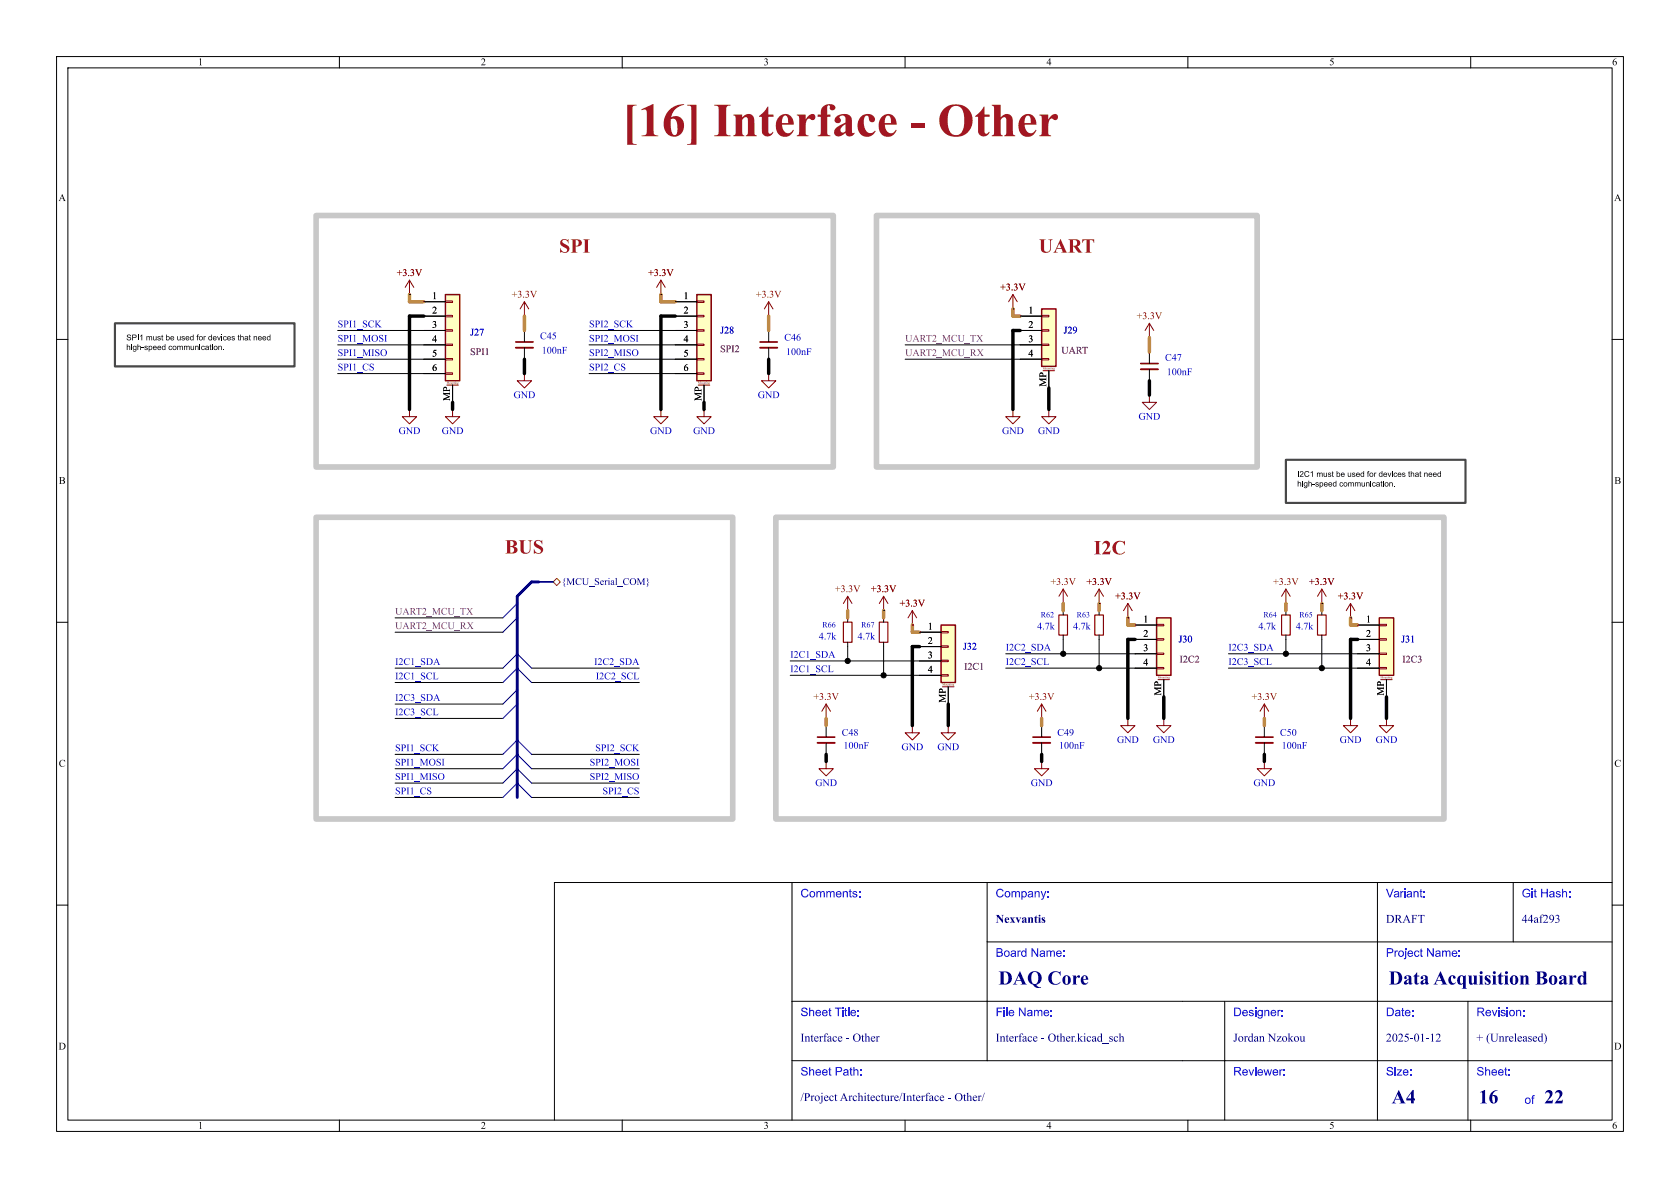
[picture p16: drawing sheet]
<svg xmlns="http://www.w3.org/2000/svg" width="297mm" height="210mm" viewBox="0 0 297 210" stroke-linecap="round" stroke-linejoin="round" font-family="sans-serif">
<defs><g id="words">
<text font-size="8.4" fill="#a21622" x="110" y="26.3">[16]Interface- Other</text>
<g font-size="3.5" fill="#a21622">
<text x="98.8" y="45.1">SPI</text>
<text x="183.6" y="45.1">UART</text>
<text x="89.3" y="98.3">BUS</text>
<text x="193.4" y="98.4">I2C</text>
</g>
<g font-size="3.5" fill="#00007f">
<text x="176.5" y="174.9">DAQ Core</text>
<text x="245.5" y="174.9">DataAcquisitionBoard</text>
<text x="246" y="195.9">A4</text>
<text x="261.4" y="196">16</text>
<text x="273" y="196">22</text>
</g>
<g font-size="2.1" fill="#00f">
<text x="141.5" y="159.2">Comments:</text>
<text x="176" y="159.2">Company:</text>
<text x="245" y="159.2">Variant:</text>
<text x="269" y="159.2">Git Hash:</text>
<text x="176" y="169.7">Board Name:</text>
<text x="245" y="169.7">Project Name:</text>
<text x="141.5" y="180.2">Sheet Title:</text>
<text x="176" y="180.2">File Name:</text>
<text x="218" y="180.2">Designer:</text>
<text x="245" y="180.2">Date:</text>
<text x="261" y="180.2">Revision:</text>
<text x="141.5" y="190.7">Sheet Path:</text>
<text x="218" y="190.7">Reviewer:</text>
<text x="245" y="190.7">Size:</text>
<text x="261" y="190.7">Sheet:</text>
<text x="269.5" y="195.7">of</text>
</g>
<g font-size="2.1" fill="#00007f">
<text x="176" y="163.7">Nexvantis</text>
<text x="245" y="163.7">DRAFT</text>
<text x="269" y="163.7">44af293</text>
<text x="141.5" y="184.7">Interface- Other</text>
<text x="176" y="184.7">Interface- Other.kicad_sch</text>
<text x="218" y="184.7">JordanNzokou</text>
<text x="245" y="184.7">2025-01-12</text>
<text x="261" y="184.7">+ (Unreleased)</text>
<text x="141.5" y="195.2">/ProjectArchitecture/Interface- Other/</text>
</g>
<g font-size="1.8">
<text x="35" y="12">1</text>
<text x="85" y="12">2</text>
<text x="135" y="12">3</text>
<text x="185" y="12">4</text>
<text x="235" y="12">5</text>
<text x="285" y="12">6</text>
<text x="10.3" y="36">A</text>
<text x="285.3" y="36">A</text>
<text x="76.4" y="53.1">1</text>
<text x="120.8" y="53.1">1</text>
<text x="76.4" y="55.6">2</text>
<text x="76.4" y="58.2">3</text>
<text x="120.8" y="55.6">2</text>
<text x="120.8" y="58.2">3</text>
<text x="181.8" y="55.6">1</text>
<text x="181.8" y="58.2">2</text>
<text x="76.4" y="60.7">4</text>
<text x="76.4" y="63.2">5</text>
<text x="76.4" y="65.8">6</text>
<text x="120.8" y="60.7">4</text>
<text x="120.8" y="63.2">5</text>
<text x="120.8" y="65.8">6</text>
<text x="181.8" y="60.7">3</text>
<text x="181.8" y="63.2">4</text>
<text x="79.8" y="70.9" transform="rotate(-90 79.8 70.9)">MP</text>
<text x="124.2" y="70.9" transform="rotate(-90 124.2 70.9)">MP</text>
<text x="185.2" y="68.3" transform="rotate(-90 185.2 68.3)">MP</text>
<text x="10.4" y="86">B</text>
<text x="285.4" y="86">B</text>
<text x="164" y="111.5">1</text>
<text x="202.1" y="110.2">1</text>
<text x="202.1" y="112.8">2</text>
<text x="241.5" y="110.2">1</text>
<text x="241.5" y="112.8">2</text>
<text x="164" y="114">2</text>
<text x="164" y="116.6">3</text>
<text x="164" y="119.1">4</text>
<text x="202.1" y="115.3">3</text>
<text x="202.1" y="117.9">4</text>
<text x="241.5" y="115.3">3</text>
<text x="241.5" y="117.9">4</text>
<text x="167.4" y="124.2" transform="rotate(-90 167.4 124.2)">MP</text>
<text x="205.5" y="123" transform="rotate(-90 205.5 123)">MP</text>
<text x="244.9" y="123" transform="rotate(-90 244.9 123)">MP</text>
<text x="10.4" y="136">C</text>
<text x="285.4" y="136">C</text>
<text x="10.3" y="186">D</text>
<text x="285.3" y="186">D</text>
<text x="35" y="200">1</text>
<text x="85" y="200">2</text>
<text x="135" y="200">3</text>
<text x="185" y="200">4</text>
<text x="235" y="200">5</text>
<text x="285" y="200">6</text>
</g>
<g font-size="1.8" fill="#840000">
<text x="70.1" y="49.2">+3.3V</text>
<text x="90.5" y="53.1">+3.3V</text>
<text x="114.6" y="49.2">+3.3V</text>
<text x="133.6" y="53.1">+3.3V</text>
<text x="176.8" y="51.8">+3.3V</text>
<text x="200.9" y="56.9">+3.3V</text>
<text x="147.6" y="105.1">+3.3V</text>
<text x="154" y="105.1">+3.3V</text>
<text x="159" y="107.7">+3.3V</text>
<text x="185.7" y="103.9">+3.3V</text>
<text x="192.1" y="103.9">+3.3V</text>
<text x="197.1" y="106.4">+3.3V</text>
<text x="225.1" y="103.9">+3.3V</text>
<text x="231.4" y="103.9">+3.3V</text>
<text x="236.5" y="106.4">+3.3V</text>
<text x="143.8" y="124.2">+3.3V</text>
<text x="181.9" y="124.2">+3.3V</text>
<text x="221.3" y="124.2">+3.3V</text>
</g>
<g font-size="1.8" fill="#0000c2">
<text x="59.7" y="58.1">SPI1_SCK</text>
<text x="83.1" y="59.8">J27</text>
<text x="104.1" y="58.1">SPI2_SCK</text>
<text x="127.3" y="59.4">J28</text>
<text x="188" y="59.4">J29</text>
<text x="59.7" y="60.6">SPI1_MOSI</text>
<text x="59.7" y="65.7">SPI1_CS</text>
<text x="59.7" y="63.2">SPI1_MISO</text>
<text x="95.5" y="60.4">C45</text>
<text x="95.8" y="63">100nF</text>
<text x="104.1" y="65.7">SPI2_CS</text>
<text x="104.1" y="63.2">SPI2_MISO</text>
<text x="104.1" y="60.6">SPI2_MOSI</text>
<text x="138.7" y="60.7">C46</text>
<text x="138.9" y="63.2">100nF</text>
<text x="206" y="64.2">C47</text>
<text x="90.8" y="70.8">GND</text>
<text x="134" y="70.8">GND</text>
<text x="206.3" y="66.8">100nF</text>
<text x="70.5" y="77.2">GND</text>
<text x="78.1" y="77.2">GND</text>
<text x="114.9" y="77.2">GND</text>
<text x="122.5" y="77.2">GND</text>
<text x="177.1" y="77.2">GND</text>
<text x="183.5" y="77.2">GND</text>
<text x="201.3" y="74.6">GND</text>
<text x="144.7" y="113.5">4.7k</text>
<text x="151.6" y="113.5">4.7k</text>
<text x="183.4" y="111.7">4.7k</text>
<text x="189.7" y="111.7">4.7k</text>
<text x="222.5" y="111.7">4.7k</text>
<text x="229.1" y="111.7">4.7k</text>
<text x="69.8" y="117.8">I2C1_SDA</text>
<text x="105" y="117.8">I2C2_SDA</text>
<text x="139.7" y="119">I2C1_SCL</text>
<text x="139.7" y="116.5">I2C1_SDA</text>
<text x="170.2" y="115.3">J32</text>
<text x="177.8" y="117.8">I2C2_SCL</text>
<text x="177.8" y="115.2">I2C2_SDA</text>
<text x="208.3" y="114">J30</text>
<text x="217.2" y="115.2">I2C3_SDA</text>
<text x="217.2" y="117.8">I2C3_SCL</text>
<text x="247.7" y="114">J31</text>
<text x="69.8" y="120.3">I2C1_SCL</text>
<text x="69.8" y="124.1">I2C3_SDA</text>
<text x="105.3" y="120.3">I2C2_SCL</text>
<text x="69.8" y="126.7">I2C3_SCL</text>
<text x="148.8" y="130.5">C48</text>
<text x="186.9" y="130.5">C49</text>
<text x="197.5" y="131.8">GND</text>
<text x="203.8" y="131.8">GND</text>
<text x="226.3" y="130.5">C50</text>
<text x="236.8" y="131.8">GND</text>
<text x="243.2" y="131.8">GND</text>
<text x="69.8" y="135.5">SPI1_MOSI</text>
<text x="69.8" y="133">SPI1_SCK</text>
<text x="104.2" y="135.5">SPI2_MOSI</text>
<text x="105.2" y="133">SPI2_SCK</text>
<text x="149.1" y="132.8">100nF</text>
<text x="159.4" y="133.1">GND</text>
<text x="165.7" y="133.1">GND</text>
<text x="187.2" y="132.8">100nF</text>
<text x="226.6" y="132.8">100nF</text>
<text x="69.8" y="140.6">SPI1_CS</text>
<text x="69.8" y="138.1">SPI1_MISO</text>
<text x="104.2" y="138.1">SPI2_MISO</text>
<text x="106.5" y="140.6">SPI2_CS</text>
<text x="144.1" y="139.4">GND</text>
<text x="182.2" y="139.4">GND</text>
<text x="221.6" y="139.4">GND</text>
</g>
<g font-size="1.8" fill="#840084">
<text x="83.1" y="63.2">SPI1</text>
<text x="127.3" y="62.7">SPI2</text>
<text x="187.6" y="63">UART</text>
<text x="170.4" y="118.8">I2C1</text>
<text x="208.5" y="117.6">I2C2</text>
<text x="247.9" y="117.6">I2C3</text>
</g>
<g font-size="1.8" fill="#762480">
<text x="160" y="60.6">UART2_MCU_TX</text>
<text x="160" y="63.2">UART2_MCU_RX</text>
<text x="69.8" y="108.9">UART2_MCU_TX</text>
<text x="69.8" y="111.4">UART2_MCU_RX</text>
</g>
<text font-size="1.8" fill="#000084" x="99.3" y="103.9">{MCU_Serial_COM}</text>
<g font-size="1.4">
<text x="22.3" y="60.7">SPI1 must be used for devices that need</text>
<text x="22.3" y="62.4">high-speed communication.</text>
<text x="229.3" y="84.9">I2C1 must be used for devices that need</text>
<text x="229.3" y="86.6">high-speed communication.</text>
</g>
<g font-size="1.4" fill="#0000c2">
<text x="145.4" y="111.3">R66</text>
<text x="152.2" y="111.3">R67</text>
<text x="184" y="109.5">R62</text>
<text x="190.3" y="109.5">R63</text>
<text x="223.4" y="109.5">R64</text>
<text x="229.7" y="109.5">R65</text>
</g>
<g font-size=".5" fill="#840000">
<text x="184.4" y="65.4">Mounting</text>
<text x="79" y="68">Mounting</text>
<text x="123.4" y="68">Mounting</text>
<text x="166.6" y="121.3">Mounting</text>
<text x="204.7" y="120.1">Mounting</text>
<text x="244.1" y="120.1">Mounting</text>
</g>
</g></defs>
<g fill="none" stroke="#000" stroke-width=".18">
<path d="M10 10h277v190h-277zM12 12h273v186h-273zM60 10v2M110 10v2M160 10v2M210 10v2M260 10v2M10 60h2M285 60h2M10 110h2M285 110h2M140 156v42"/>
<path d="M174.5 156v31.5M243.5 156v42M267.5 156v10.5M285 156h-187v42M10 160h2M140 177h145M174.5 166.5h110.5M216.5 177v21M259.5 177v21M285 160h2M60 198v2M110 198v2"/>
<path d="M140 187.5h145M160 198v2M210 198v2M260 198v2"/>
</g>
<g fill="#fff">
<path d="M227.3 81.3h31.8v7.6h-31.8z"/>
<path d="M20.3 57.2h31.8v7.6h-31.8z"/>
</g>
<g fill="none" stroke="#840000" stroke-width=".18">
<path d="M161.3 108l.8 1.2M161.3 108l-.8 1.2M161.3 108v2.5M188 104.1l.7 1.3M188 104.1l-.8 1.3M188 104.1v2.6M199.4 106.7l.8 1.3M199.4 106.7l-.8 1.3M199.4 106.7v2.5M146 124.5l.8 1.2M146 124.5l-.7 1.2M146 124.5v2.5"/>
<path d="M161.3 128.3v1.2h-1.3l1.3 1.3 1.3-1.3h-1.3M167.6 128.3v1.2h-1.2l1.2 1.3 1.3-1.3h-1.3M184.1 134.6v1.3h1.3l-1.3 1.3-1.2-1.3h1.2M184.1 124.5l.8 1.2M184.1 124.5l-.7 1.2M184.1 124.5v2.5M223.5 134.6v1.3h1.3l-1.3 1.3-1.3-1.3h1.3"/>
</g>
<g fill="none" stroke="#000" stroke-width=".18">
<path d="M92.7 58.4v2.1M92.7 61.5v2M161.3 110.5h.1M188 106.7h.1M188 108v.7M188 112.3v.7M194.3 108v.7M194.3 112.3v.7M199.4 109.2h.1M146 127h.1M161.3 128.3h.1M167.6 128.3h.1"/>
<path d="M184.1 134.6h.1M184.1 127h.1M184.1 128.3v2M184.1 131.3v2.1M223.5 134.6h.1"/>
</g>
<path d="M91.2 60.5h3M182.6 130.3h3.1" fill="none" stroke="#840000" stroke-width=".3"/>
<path d="M91.2 61.5h3M182.6 131.3h3.1" fill="none" stroke="#840000" stroke-width=".33"/>
<path d="M187.2 108.7h1.5v3.6h-1.5zM193.5 108.7h1.6v3.6h-1.6z" fill="none" stroke="#840000" stroke-width=".2"/>
<path d="M166.4 110.5h2.5v10.2h-2.5z" fill="#ffffc2"/>
<path d="M166.4 110.5h2.5v10.2h-2.5z" fill="none" stroke="#840000" stroke-width=".25"/>
<g fill="none" stroke="#840000" stroke-width=".18">
<path d="M149.9 105.4l.7 1.3M149.9 105.4l-.8 1.3M149.9 105.4v2.6M156.2 105.4l.8 1.3M156.2 105.4l-.8 1.3M156.2 105.4v2.6M166.4 111.6h1.2v.3h-1.2zM166.4 114.2h1.2v.2h-1.2zM166.4 116.7h1.2v.3h-1.2zM166.4 119.3h1.2v.2h-1.2zM146 134.6v1.3h1.3l-1.3 1.3-1.2-1.3h1.2M166.6 121.4h2.1"/>
<path d="M223.5 124.5l.8 1.2M223.5 124.5l-.7 1.2M223.5 124.5v2.5"/>
</g>
<g fill="none" stroke="#000" stroke-width=".18">
<path d="M149.9 108h.1M149.9 109.2v.8M149.9 113.5v.8M156.2 108h.1M156.2 109.2v.8M156.2 113.5v.8M162.6 111.8h3.8M162.6 114.3h3.8M162.6 116.8h3.8M162.6 119.4h3.8M146 134.6h.1M146 128.3v2"/>
<path d="M146 131.3v2.1M167.6 121.4v3.1M223.5 127h.1M223.5 128.3v2M223.5 131.3v2.1"/>
</g>
<path d="M144.5 130.3h3.1M222 130.3h3" fill="none" stroke="#840000" stroke-width=".3"/>
<path d="M144.5 131.3h3.1M222 131.3h3" fill="none" stroke="#840000" stroke-width=".33"/>
<path d="M149.1 110h1.5v3.5h-1.5zM155.4 110h1.6v3.5h-1.6z" fill="none" stroke="#840000" stroke-width=".2"/>
<path d="M184.1 54.6h2.6v10.2h-2.6z" fill="#ffffc2"/>
<path d="M184.1 54.6h2.6v10.2h-2.6z" fill="none" stroke="#840000" stroke-width=".25"/>
<path d="M184.1 55.8h1.3v.2h-1.3zM184.1 58.3h1.3v.2h-1.3zM72.4 72.4v1.3h1.3l-1.3 1.2-1.3-1.2h1.3M80 72.4v1.3h1.3l-1.3 1.2-1.3-1.2h1.3M124.5 72.4v1.3h1.2l-1.2 1.2-1.3-1.2h1.3M135.9 66v1.3h1.3l-1.3 1.3-1.3-1.3h1.3M179.1 72.4v1.3h-1.3l1.3 1.2 1.2-1.2h-1.2M184.1 60.8h1.3v.3h-1.3zM184.1 63.4h1.3v.2h-1.3zM184.4 65.5h2" fill="none" stroke="#840000" stroke-width=".18"/>
<path d="M135.9 58.4v2.1M180.3 55.9h3.8M180.3 58.4h3.8M72.4 72.4h.1M80 72.4h.1M124.5 72.4h.1M135.9 66h.1M135.9 61.5v2M179.1 72.4h.1M180.3 61h3.8M180.3 63.5h3.8M185.4 65.5v3.1" fill="none" stroke="#000" stroke-width=".18"/>
<path d="M134.4 60.5h3" fill="none" stroke="#840000" stroke-width=".3"/>
<path d="M134.4 61.5h3" fill="none" stroke="#840000" stroke-width=".33"/>
<path d="M78.7 52.1h2.6v15.2h-2.6z" fill="#ffffc2"/>
<path d="M78.7 52.1h2.6v15.2h-2.6z" fill="none" stroke="#840000" stroke-width=".25"/>
<g fill="none" stroke="#840000" stroke-width=".18">
<path d="M78.7 53.2h1.3v.3h-1.3zM78.7 55.8h1.3v.2h-1.3zM78.7 58.3h1.3v.2h-1.3zM92.7 53.3l.8 1.3M92.7 53.3l-.8 1.3M92.7 53.3v2.6M116.8 49.5l.8 1.3M116.8 49.5l-.7 1.3M116.8 49.5v2.6M135.9 53.3l.8 1.3M135.9 53.3l-.8 1.3M135.9 53.3v2.6"/>
<path d="M179.1 52.1l.7 1.2M179.1 52.1l-.8 1.2M179.1 52.1v2.5M203.2 57.2l.8 1.2M203.2 57.2l-.8 1.2M203.2 57.2v2.5M78.7 60.8h1.3v.3h-1.3zM78.7 63.4h1.3v.2h-1.3zM78.7 65.9h1.3v.3h-1.3zM79 68.1h2M92.7 66v1.3h1.3l-1.3 1.3-1.3-1.3h1.3M185.4 72.4v1.3h-1.3l1.3 1.2 1.3-1.2h-1.3"/>
<path d="M203.2 69.9v1.2h1.3l-1.3 1.3-1.3-1.3h1.3M194.3 104.1l.8 1.3M194.3 104.1l-.8 1.3M194.3 104.1v2.6"/>
</g>
<g fill="none" stroke="#000" stroke-width=".18">
<path d="M74.9 53.3h3.8M74.9 55.9h3.8M74.9 58.4h3.8M92.7 55.9h.1M116.8 52.1h.1M135.9 55.9h.1M179.1 54.6h.1M203.2 59.7h.1M74.9 61h3.8M74.9 63.5h3.8M74.9 66h3.8M80 68.1v3"/>
<path d="M92.7 66h.1M185.4 72.4h.1M203.2 69.9h.1M203.2 62.2v2.1M203.2 65.3v2M194.3 106.7h.1"/>
</g>
<path d="M201.7 64.3h3" fill="none" stroke="#840000" stroke-width=".3"/>
<path d="M201.7 65.3h3" fill="none" stroke="#840000" stroke-width=".33"/>
<path d="M123.2 52.1h2.5v15.2h-2.5z" fill="#ffffc2"/>
<path d="M123.2 52.1h2.5v15.2h-2.5z" fill="none" stroke="#840000" stroke-width=".25"/>
<g fill="none" stroke="#840000" stroke-width=".18">
<path d="M72.4 49.5l.8 1.3M72.4 49.5l-.8 1.3M72.4 49.5v2.6M123.2 53.2h1.3v.3h-1.3zM123.2 55.8h1.3v.2h-1.3zM123.2 58.3h1.3v.2h-1.3zM116.8 72.4v1.3h1.3l-1.3 1.2-1.2-1.2h1.2M123.2 60.8h1.3v.3h-1.3zM123.2 63.4h1.3v.2h-1.3zM123.2 65.9h1.3v.3h-1.3zM123.4 68.1h2.1M227.3 104.1l.8 1.3"/>
<path d="M227.3 104.1l-.7 1.3M227.3 104.1v2.6M199.4 127v1.3h-1.3l1.3 1.2 1.3-1.2h-1.3M205.7 127v1.3h-1.2l1.2 1.2 1.3-1.2h-1.3"/>
</g>
<path d="M72.4 52.1h.1M119.4 53.3h3.8M119.4 55.9h3.8M119.4 58.4h3.8M116.8 72.4h.1M119.4 61h3.8M119.4 63.5h3.8M119.4 66h3.8M124.5 68.1v3M227.3 106.7h.1M199.4 127h.1M205.7 127h.1" fill="none" stroke="#000" stroke-width=".18"/>
<path d="M204.5 109.2h2.5v10.2h-2.5z" fill="#ffffc2"/>
<path d="M204.5 109.2h2.5v10.2h-2.5z" fill="none" stroke="#840000" stroke-width=".25"/>
<path d="M204.5 110.4h1.2v.2h-1.2zM204.5 112.9h1.2v.3h-1.2zM204.5 115.4h1.2v.3h-1.2zM204.5 118h1.2v.2h-1.2zM233.7 104.1l.7 1.3M233.7 104.1l-.8 1.3M233.7 104.1v2.6M238.8 106.7l.7 1.3M238.8 106.7l-.8 1.3M238.8 106.7v2.5M204.7 120.1h2.1" fill="none" stroke="#840000" stroke-width=".18"/>
<path d="M200.7 110.5h3.8M200.7 113h3.8M200.7 115.6h3.8M200.7 118.1h3.8M233.7 106.7h.1M238.8 109.2h.1M205.7 120.1v3.1" fill="none" stroke="#000" stroke-width=".18"/>
<path d="M243.8 109.2h2.6v10.2h-2.6z" fill="#ffffc2"/>
<path d="M243.8 109.2h2.6v10.2h-2.6z" fill="none" stroke="#840000" stroke-width=".25"/>
<path d="M243.8 110.4h1.3v.2h-1.3zM243.8 112.9h1.3v.3h-1.3zM243.8 115.4h1.3v.3h-1.3zM243.8 118h1.3v.2h-1.3zM238.8 127v1.3h-1.3l1.3 1.2 1.2-1.2h-1.2M244.1 120.1h2M245.1 127v1.3h-1.3l1.3 1.2 1.3-1.2h-1.3" fill="none" stroke="#840000" stroke-width=".18"/>
<g fill="none" stroke="#000" stroke-width=".18">
<path d="M59.7 58.4h19M72.4 52.1h.1M74.9 53.3h3.8M74.9 55.9h3.8M104.1 58.4h19.1M116.8 52.1h.1M119.4 53.3h3.8M119.4 55.9h3.8M179.1 54.6h.1M180.3 58.4h3.8M180.3 55.9h3.8M59.7 66h19"/>
<path d="M59.7 61h19M59.7 63.5h19M80 68.1v3M104.1 66h19.1M104.1 61h19.1M104.1 63.5h19.1M124.5 68.1v3M160 61h24.1M160 63.5h24.1M185.4 65.5v3.1M69.8 118.1h19.1M69.8 111.8h19.1"/>
<path d="M69.8 109.2h19.1M94 118.1h19M139.7 119.4h26.7M139.7 116.8h26.7M149.9 114.3v2.5M156.2 108h.1M156.2 114.3v5.1M161.3 110.5h.1M162.6 111.8h3.8M162.6 114.3h3.8M177.8 115.6h26.7M177.8 118.1h26.7"/>
<path d="M188 113v2.6M194.3 106.7h.1M194.3 113v5.1M199.4 109.2h.1M200.7 110.5h3.8M200.7 113h3.8M217.2 115.6h26.6M217.2 118.1h26.6M227.3 108v.7M227.3 112.3v3.3M233.7 106.7h.1M233.7 108v.7"/>
<path d="M233.7 112.3v5.8M238.8 109.2h.1M240 110.5h3.8M240 113h3.8M69.8 120.7h19.1M69.8 133.4h19.1M69.8 138.4h19.1M69.8 135.9h19.1M69.8 124.5h19.1M69.8 127h19.1M94 120.7h19M94 133.4h19"/>
<path d="M94 138.4h19M94 135.9h19M167.6 121.4v3.1M205.7 120.1v3.1M238.8 127h.1M245.1 127h.1M245.1 120.1v3.1M69.8 141h19.1M94 141h19"/>
</g>
<path d="M226.6 108.7h1.5v3.6h-1.5zM232.9 108.7h1.5v3.6h-1.5z" fill="none" stroke="#840000" stroke-width=".2"/>
<path d="M97.8 102.9l.6-.7 .7 .7-.7 .6z" fill="none" stroke="#725600" stroke-width=".18"/>
<path d="M95.2 102.9h-1.2l-2.6 2.5v35.6" fill="none" stroke="#000084" stroke-width=".51"/>
<path d="M95.2 102.9h2.6" fill="none" stroke="#000084" stroke-width=".3"/>
<g fill="none" stroke="#000" stroke-width=".61">
<path d="M74.9 55.9h-2.5v16.5M119.4 55.9h-2.6v16.5M180.3 58.4h-1.2v14M80 71.1v1.3M92.7 63.5v2.5M124.5 71.1v1.3M135.9 63.5v2.5M185.4 68.6v3.8M203.2 67.3v2.6M162.6 114.3h-1.3v14M200.7 113h-1.3v14M240 113h-1.2v14"/>
<path d="M146 133.4v1.2M167.6 124.5v3.8M184.1 133.4v1.2M205.7 123.2v3.8M223.5 133.4v1.2M245.1 123.2v3.8"/>
</g>
<g fill="none" stroke="#dc8e00" stroke-width=".61">
<path d="M72.4 52.1v1.2h2.5M92.7 55.9v2.5M116.8 52.1v1.2h2.6M135.9 55.9v2.5M179.1 54.6v1.3h1.2M203.2 59.7v2.5M149.9 108v1.2M156.2 108v1.2M161.3 110.5v1.3h1.3M188 106.7v1.3M194.3 106.7v1.3M199.4 109.2v1.3h1.3"/>
<path d="M227.3 106.7v1.3M233.7 106.7v1.3M238.8 109.2v1.3h1.2M146 127v1.3M184.1 127v1.3M223.5 127v1.3"/>
</g>
<path d="M88.9 118.1l2.5-2.5 2.6 2.5M91.4 109.2l-2.5 2.6M91.4 106.7l-2.5 2.5M88.9 133.4l2.5-2.6 2.6 2.6M88.9 120.7l2.5-2.6 2.6 2.6M88.9 135.9l2.5-2.5 2.6 2.5M88.9 138.4l2.5-2.5 2.6 2.5M91.4 124.5l-2.5 2.5M91.4 121.9l-2.5 2.6M88.9 141l2.5-2.6 2.6 2.6" fill="none" stroke="#000084" stroke-width=".18"/>
<path d="M20.3 57.2h31.8v7.6h-31.8zM227.3 81.3h31.8v7.6h-31.8z" fill="none" stroke="#484848" stroke-width=".38"/>
<g fill="#000">
<path d="M22.5 59.2l.4-.1a.16 .16 0 0 1 .2 .1 .16 .16 0 0 1-.1 .2 .21 .21 0 0 0-.2-.2 .21 .21 0 0 0-.1 .3l.1 .1a.34 .34 0 0 1 .4 .4 .34 .34 0 0 1-.6 .1l-.2-.2 .1-.1a.24 .24 0 0 0 .3 .3 .24 .24 0 0 0 .1-.4l-.4-.1zM23.4 59.1h.4a.31 .31 0 0 1 .4 .3 .31 .31 0 0 1-.4 .3h-.3v.5h-.1v-.6h.5l.1-.2-.1-.1h-.4v.3h-.1zM29.4 59.1h.1v.4a.34 .34 0 0 1 .5 .3 .34 .34 0 0 1-.5 .3l-.1 .1v-.4h.1a.24 .24 0 0 0 .3 .2 .24 .24 0 0 0 0-.4l-.2-.1-.2 .3zM39.2 59.1h.1v.2h-.1zM22.4 60.9h.1v.3l.3-.1 .2 .1v.7h-.1v-.6l-.2-.1-.1 .1-.1 .6h-.1zM24.3 60.9h.1v.3l.3-.1 .2 .1v.7h-.1v-.6l-.2-.1-.1 .1-.1 .6h-.1zM24.3 59.1h.2v1.1h-.2zM24.8 59.4l.3-.3v1.1h-.1v-.8l-.2 .1zM28.6 59.2h.1v.2h.1l-.1 .1v.5l.2 .2-.3-.1v-.6h-.1zM28.7 61.2l.2-.1 .2 .1v-.3h.1v1l-.4-.1-.2-.2 .1-.1a.25 .25 0 0 0 .4 .3 .25 .25 0 0 0 0-.5l-.2-.1-.2 .3h-.1zM33.7 59.5l.2-.1 .2 .1v-.4h.1v1.1l-.5-.1-.1-.2 .1-.1a.24 .24 0 0 0 .4 .2 .24 .24 0 0 0 0-.4l-.3-.1-.1 .3h-.1zM34.9 59.2l.3-.1-.2 .2 .1 .2h-.1v.7h-.2v-.7h-.1z"/>
<path d="M37.1 61l.2-.1v.2h.1l-.1 .1v.5l.1 .2-.3-.1v-.6h-.1zM36.9 59.5l.2-.1 .2 .1v-.4h.2v1.1l-.5-.1-.2-.2 .2-.1a.24 .24 0 0 0 .3 .2 .24 .24 0 0 0 0-.4l-.2-.1-.1 .3h-.2zM42.1 59.2h.1v.2h.2l-.2 .1v.5l.2 .2-.3-.1v-.6h-.1zM42.5 59.1h.1v.4l.2-.1 .3 .1v.7h-.1l-.1-.6-.1-.1-.2 .1v.6h-.1zM44.1 59.2h.1v.2h.1l-.1 .1v.5l.1 .2-.2-.1v-.6h-.1zM47.3 59.5l.2-.1 .2 .1v-.4h.1v1.1l-.5-.1-.1-.2 .1-.1a.24 .24 0 0 0 .3 .2 .24 .24 0 0 0 .1-.4l-.3-.1-.1 .3h-.1zM229.4 85h.1v.3l.3-.1 .2 .2v.6h-.1v-.5l-.2-.1-.1 .1-.1 .5h-.1zM229.5 83.3h.1v1h-.1zM229.9 83.3a.36 .36 0 0 1 .5 .2 .36 .36 0 0 1-.3 .5l-.2 .2h.5v.1h-.6l.3-.5a.22 .22 0 0 0 .3-.2 .22 .22 0 0 0-.2-.2 .22 .22 0 0 0-.3 .2h-.1zM231.3 85h.1v.3l.3-.1 .2 .2v.6h-.1v-.5l-.2-.1-.1 .1-.1 .5h-.1zM230.7 83.4l.5-.1 .2 .2-.1 .1a.34 .34 0 0 0-.5-.1 .34 .34 0 0 0 0 .5 .34 .34 0 0 0 .6-.1l.1 .1a.5 .5 0 0 1-.8 .2 .5 .5 0 0 1 0-.8zM231.7 83.5l.4-.2v1h-.2v-.8l-.2 .1z"/>
<path d="M235.5 83.4l.2-.1v.3h.1l-.1 .1v.4l.1 .2-.3-.1v-.5h-.1zM235.7 85.3l.2-.1 .2 .1v-.3h.2v1h-.5l-.2-.3 .1-.1a.25 .25 0 0 0 .4 .3 .24 .24 0 0 0 0-.4l-.2-.1-.2 .2h-.1zM236.3 83.3h.1v.3a.34 .34 0 0 1 .5 .3 .34 .34 0 0 1-.5 .3l-.1 .1v-.4h.1a.25 .25 0 0 0 .4 .3 .25 .25 0 0 0 0-.5h-.3l-.2 .2zM240.6 83.6l.2-.1 .2 .1v-.3h.2v1h-.5l-.2-.3 .1-.1a.25 .25 0 0 0 .4 .3 .24 .24 0 0 0 0-.4l-.2-.1-.2 .2h-.1zM241.8 83.3h.3l-.2 .1 .1 .3h-.1v.6h-.1v-.6h-.1zM244.1 85.1l.2-.1v.3h.1l-.1 .1v.4l.1 .2-.2-.1-.1-.5h-.1zM243.9 83.6l.2-.1 .2 .1v-.3h.1v1h-.5l-.1-.3 .1-.1a.24 .24 0 0 0 .3 .3 .24 .24 0 0 0 0-.4l-.2-.1-.1 .2h-.1zM246.1 83.3h.1v.1h-.1zM249 83.4l.2-.1v.3h.1l-.1 .1v.4l.1 .2-.2-.1-.1-.5h-.1zM249.4 83.3h.1v.3l.3-.1 .2 .2v.6h-.1v-.5l-.2-.2-.1 .2-.1 .5h-.1zM251 83.4l.1-.1v.3h.2l-.2 .1v.4l.2 .2-.3-.1v-.5h-.1zM254.2 83.6l.2-.1 .2 .1v-.3h.1v1h-.4l-.2-.3 .1-.1a.25 .25 0 0 0 .4 .3 .24 .24 0 0 0 0-.4l-.2-.1-.2 .2h-.1z"/>
</g>
<path d="M55.9 38.1h91.4v44.5h-91.4zM154.9 38.1h67.3v44.5h-67.3zM55.9 91.4h73.6v53.4h-73.6zM137.2 91.4h118.1v53.4h-118.1z" fill="none" stroke="#c8c8c8" stroke-width="1"/>
<g fill="#000" stroke="#000" stroke-width=".18">
<circle cx="149.9" cy="116.8" r=".46"/>
<circle cx="156.2" cy="119.4" r=".46"/>
<circle cx="188" cy="115.6" r=".46"/>
<circle cx="194.3" cy="118.1" r=".46"/>
<circle cx="227.3" cy="115.6" r=".46"/>
<circle cx="233.7" cy="118.1" r=".46"/>
</g>
<use href="#words"/>
</svg>
